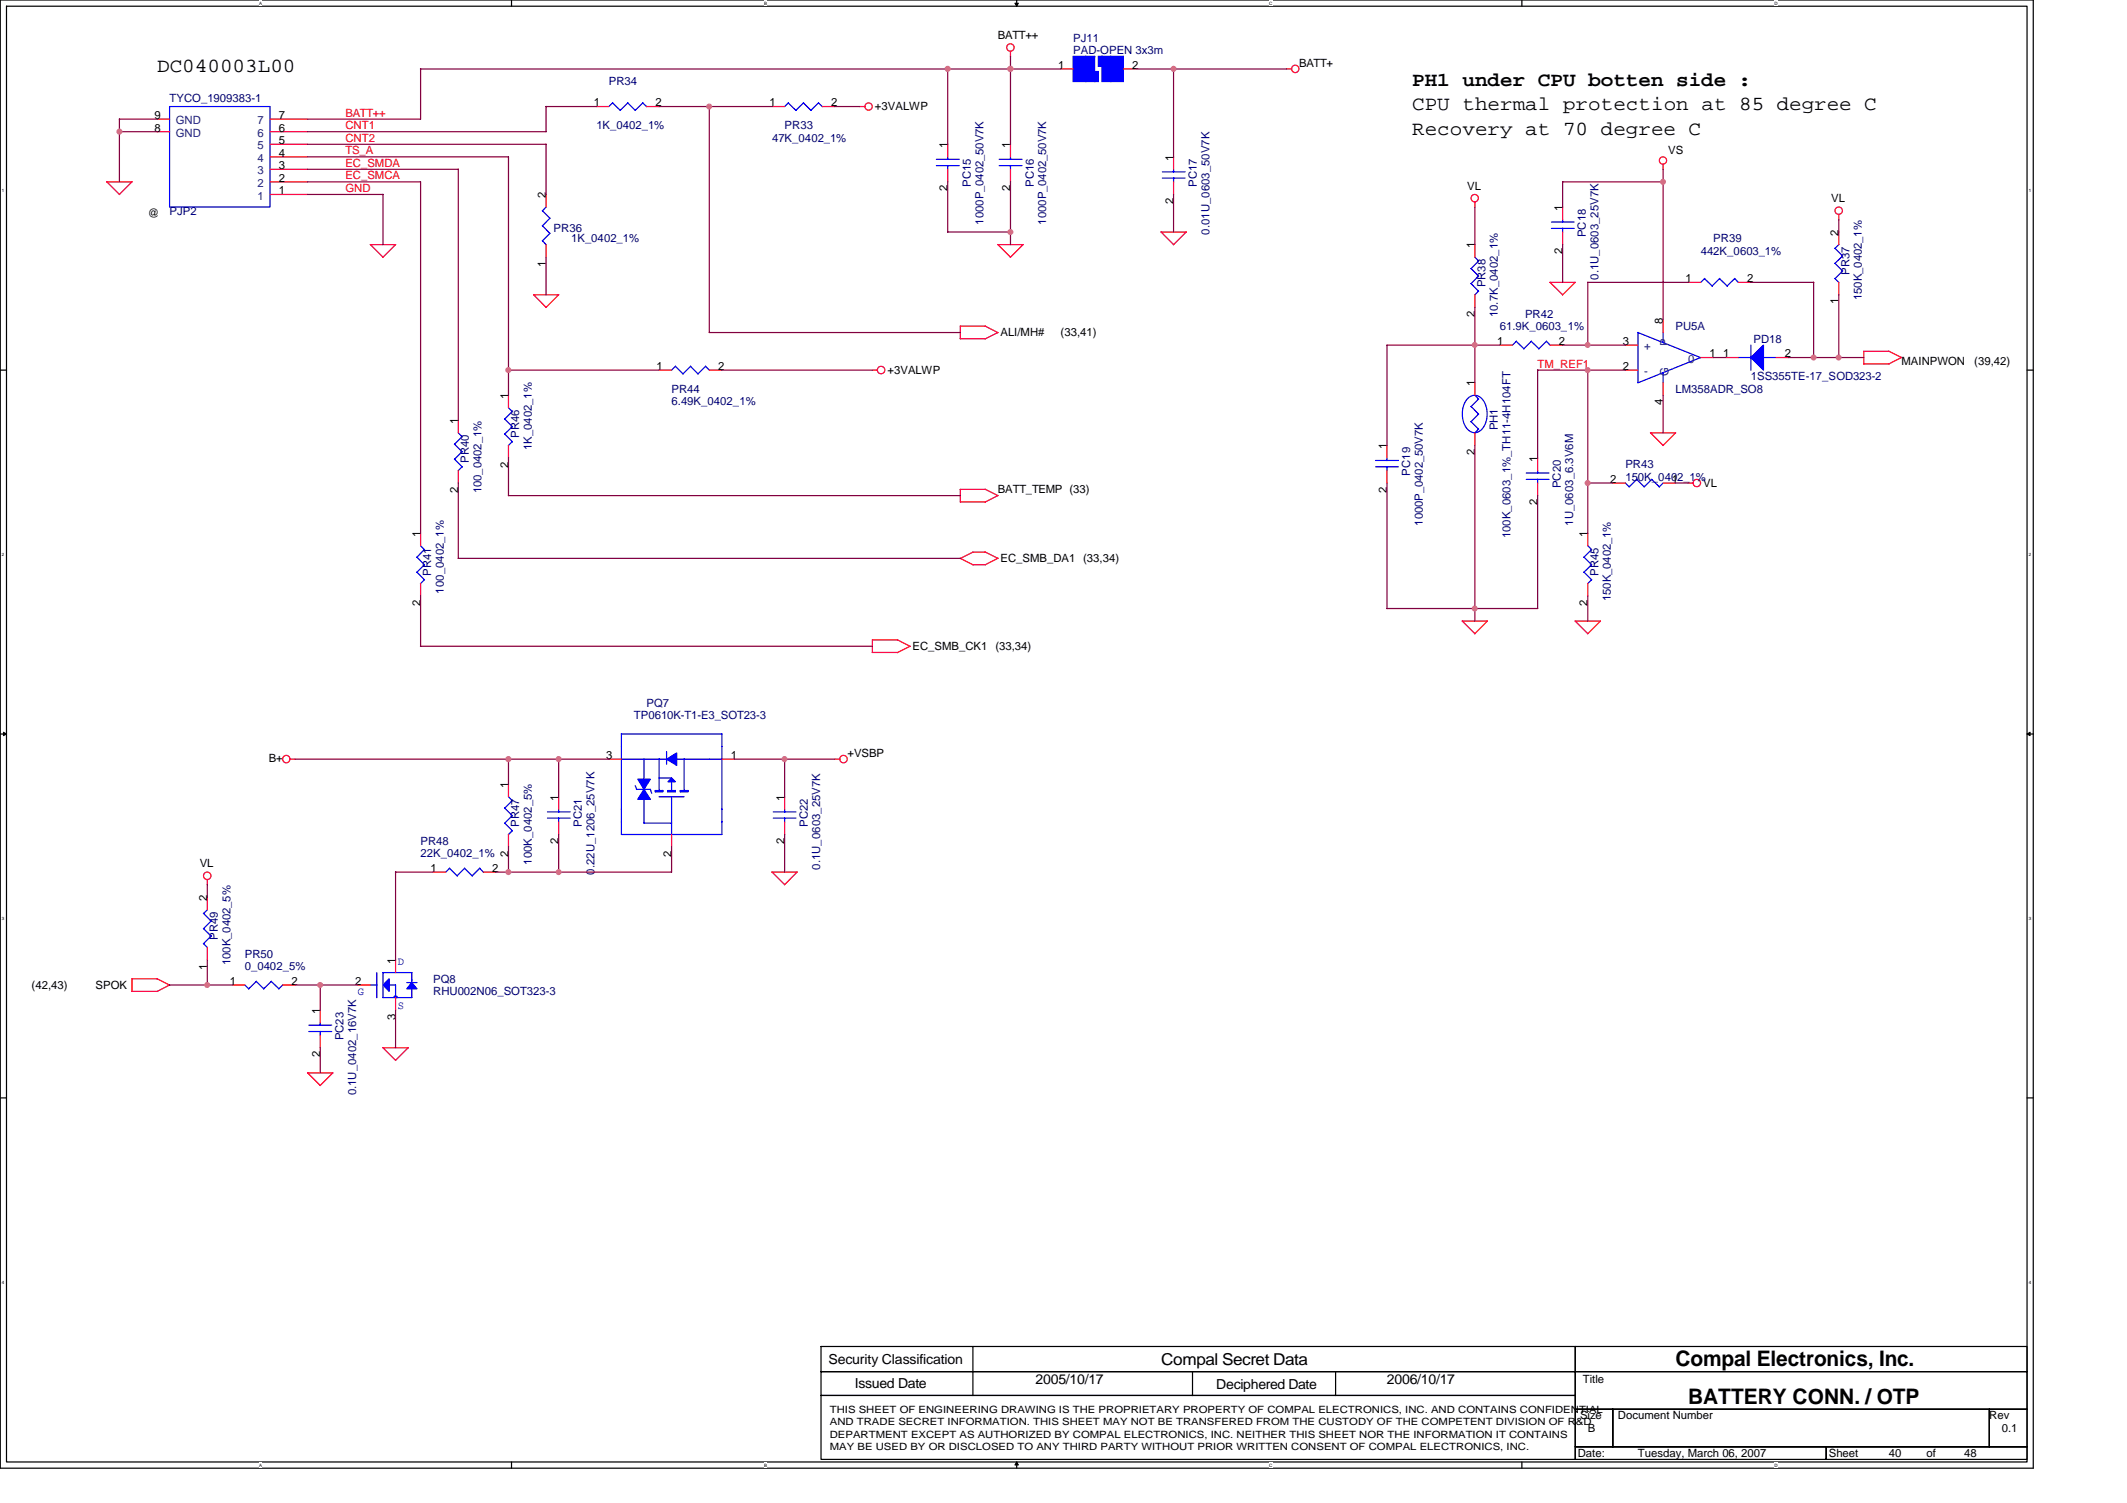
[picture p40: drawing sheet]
<svg xmlns="http://www.w3.org/2000/svg" width="297mm" height="210mm" viewBox="0 0 297 210" stroke-linecap="round" stroke-linejoin="round" font-family="sans-serif">
<defs><g id="words">
<g font-size="3">
<text x="234" y="190.8">Compal Electronics, Inc.</text>
<text x="235.8" y="196.1">BATTERY CONN. / OTP</text>
</g>
<g font-size="2.8">
<text x="21.9" y="10.1">DC040003L00</text>
<text x="197.2" y="12">PH1 under CPU botten side :</text>
<text x="197.2" y="15.4">CPU thermal protection at 85 degree C</text>
<text x="197.2" y="18.9">Recovery at 70 degree C</text>
</g>
<text font-size="2.3" x="162.2" y="190.6">Compal Secret Data</text>
<g font-size="1.9">
<text x="115.7" y="190.5">Security Classification</text>
<text x="119.4" y="193.8">Issued Date</text>
<text x="144.6" y="193.3">2005/10/17</text>
<text x="169.9" y="194">Deciphered Date</text>
<text x="193.7" y="193.3">2006/10/17</text>
</g>
<g font-size="1.6">
<text x="139.4" y="5.4">BATT++</text>
<text x="147.8" y="9.6">1</text>
<text x="158.1" y="9.6">2</text>
<text x="181.4" y="9.3">BATT+</text>
<text x="21.6" y="16.6">9</text>
<text x="38.9" y="16.6">7</text>
<text x="82.9" y="14.9">1</text>
<text x="91.5" y="14.9">2</text>
<text x="107.5" y="14.9">1</text>
<text x="116.1" y="14.9">2</text>
<text x="122.2" y="15.4">+3VALWP</text>
<text x="21.6" y="18.4">8</text>
<text x="38.9" y="23.6">3</text>
<text x="38.9" y="21.9">4</text>
<text x="38.9" y="20.1">5</text>
<text x="38.9" y="18.4">6</text>
<text x="132.3" y="20.7" transform="rotate(-90 132.3 20.7)">1</text>
<text x="141.1" y="20.7" transform="rotate(-90 141.1 20.7)">1</text>
<text x="163.9" y="22.4" transform="rotate(-90 163.9 22.4)">1</text>
<text x="233" y="21.6">VS</text>
<text x="38.9" y="27.1">1</text>
<text x="38.9" y="25.4">2</text>
<text x="76.2" y="27.7" transform="rotate(-90 76.2 27.7)">2</text>
<text x="132.3" y="26.7" transform="rotate(-90 132.3 26.7)">2</text>
<text x="141.1" y="26.7" transform="rotate(-90 141.1 26.7)">2</text>
<text x="163.9" y="28.5" transform="rotate(-90 163.9 28.5)">2</text>
<text x="204.9" y="26.5">VL</text>
<text x="218.2" y="29.4" transform="rotate(-90 218.2 29.4)">1</text>
<text x="255.7" y="28.2">VL</text>
<text x="20.6" y="30.3">@</text>
<text x="205.9" y="34.7" transform="rotate(-90 205.9 34.7)">1</text>
<text x="218.2" y="35.5" transform="rotate(-90 218.2 35.5)">2</text>
<text x="256.8" y="32.9" transform="rotate(-90 256.8 32.9)">2</text>
<text x="76.2" y="37.3" transform="rotate(-90 76.2 37.3)">1</text>
<text x="235.4" y="39.4">1</text>
<text x="244" y="39.4">2</text>
<text x="139.7" y="47">ALI/MH#</text>
<text x="148.1" y="47">(33,41)</text>
<text x="205.9" y="44.3" transform="rotate(-90 205.9 44.3)">2</text>
<text x="232.2" y="45.2" transform="rotate(-90 232.2 45.2)">8</text>
<text x="256.8" y="42.5" transform="rotate(-90 256.8 42.5)">1</text>
<text x="91.7" y="51.7">1</text>
<text x="100.3" y="51.7">2</text>
<text x="123.9" y="52.2">+3VALWP</text>
<text x="205.9" y="54" transform="rotate(-90 205.9 54)">1</text>
<text x="209.1" y="48.2">1</text>
<text x="217.7" y="48.2">2</text>
<text x="226.6" y="48.2">3</text>
<text x="226.6" y="51.7">2</text>
<text x="238.7" y="49.9">1</text>
<text x="240.6" y="49.9">1</text>
<text x="249.3" y="49.9">2</text>
<text x="265.6" y="51">MAINPWON</text>
<text x="275.7" y="51">(39,42)</text>
<text x="64" y="59.2" transform="rotate(-90 64 59.2)">1</text>
<text x="71" y="55.7" transform="rotate(-90 71 55.7)">1</text>
<text x="232.2" y="56.5" transform="rotate(-90 232.2 56.5)">4</text>
<text x="71" y="65.3" transform="rotate(-90 71 65.3)">2</text>
<text x="193.7" y="62.7" transform="rotate(-90 193.7 62.7)">1</text>
<text x="205.9" y="63.5" transform="rotate(-90 205.9 63.5)">2</text>
<text x="214.7" y="64.5" transform="rotate(-90 214.7 64.5)">1</text>
<text x="64" y="68.8" transform="rotate(-90 64 68.8)">2</text>
<text x="139.4" y="68.9">BATT_TEMP (33)</text>
<text x="193.7" y="68.8" transform="rotate(-90 193.7 68.8)">2</text>
<text x="214.7" y="70.5" transform="rotate(-90 214.7 70.5)">2</text>
<text x="224.9" y="67.4">2</text>
<text x="233.5" y="67.4">1</text>
<text x="237.9" y="68">VL</text>
<text x="58.7" y="75" transform="rotate(-90 58.7 75)">1</text>
<text x="221.7" y="75" transform="rotate(-90 221.7 75)">1</text>
<text x="139.7" y="78.5">EC_SMB_DA1 (33,34)</text>
<text x="58.7" y="84.6" transform="rotate(-90 58.7 84.6)">2</text>
<text x="221.7" y="84.6" transform="rotate(-90 221.7 84.6)">2</text>
<text x="127.4" y="90.8">EC_SMB_CK1</text>
<text x="139" y="90.8">(33,34)</text>
<text x="37.5" y="106.4">B+</text>
<text x="84.7" y="106">3</text>
<text x="102" y="106">1</text>
<text x="118.3" y="105.7">+VSBP</text>
<text x="71" y="110" transform="rotate(-90 71 110)">1</text>
<text x="78" y="111.8" transform="rotate(-90 78 111.8)">1</text>
<text x="109.6" y="111.8" transform="rotate(-90 109.6 111.8)">1</text>
<text x="71" y="119.6" transform="rotate(-90 71 119.6)">2</text>
<text x="78" y="117.9" transform="rotate(-90 78 117.9)">2</text>
<text x="93.8" y="119.6" transform="rotate(-90 93.8 119.6)">2</text>
<text x="109.6" y="117.9" transform="rotate(-90 109.6 117.9)">2</text>
<text x="27.9" y="121.1">VL</text>
<text x="28.9" y="125.8" transform="rotate(-90 28.9 125.8)">2</text>
<text x="60.1" y="121.8">1</text>
<text x="68.7" y="121.8">2</text>
<text x="28.9" y="135.4" transform="rotate(-90 28.9 135.4)">1</text>
<text x="32.1" y="137.5">1</text>
<text x="40.7" y="137.5">2</text>
<text x="49.6" y="137.5">2</text>
<text x="55.2" y="134.6" transform="rotate(-90 55.2 134.6)">1</text>
<text x="4.4" y="138.1">(42,43)</text>
<text x="13.4" y="138.1">SPOK</text>
<text x="44.7" y="141.6" transform="rotate(-90 44.7 141.6)">1</text>
<text x="55.2" y="142.4" transform="rotate(-90 55.2 142.4)">3</text>
<text x="44.7" y="147.7" transform="rotate(-90 44.7 147.7)">2</text>
<text x="221" y="193.1">Title</text>
<text x="220.3" y="203.5">Date:</text>
<text x="220.7" y="198.2">Size</text>
<text x="221.7" y="200">B</text>
<text x="226" y="198.2">Document Number</text>
<text x="228.7" y="203.5">Tuesday, March 06, 2007</text>
<text x="255.4" y="203.5">Sheet</text>
<text x="263.8" y="203.5">40</text>
<text x="269" y="203.5">of</text>
<text x="274.3" y="203.5">48</text>
<text x="277.8" y="198.2">Rev</text>
<text x="279.6" y="200">0.1</text>
</g>
<g font-size="1.6" fill="#000080">
<text x="149.9" y="5.8">PJ11</text>
<text x="85" y="11.9">PR34</text>
<text x="149.9" y="7.5">PAD-OPEN 3x3m</text>
<text x="23.7" y="14.2">TYCO_1909383-1</text>
<text x="83.3" y="18.1">1K_0402_1%</text>
<text x="107.8" y="19.8">47K_0402_1%</text>
<text x="109.6" y="18.1">PR33</text>
<text x="23.7" y="30">PJP2</text>
<text x="135.6" y="26.1" transform="rotate(-90 135.6 26.1)">PC15</text>
<text x="144.4" y="26.1" transform="rotate(-90 144.4 26.1)">PC16</text>
<text x="167.1" y="26.1" transform="rotate(-90 167.1 26.1)">PC17</text>
<text x="77.3" y="32.4">PR36</text>
<text x="79.8" y="33.8">1K_0402_1%</text>
<text x="137.3" y="31.4" transform="rotate(-90 137.3 31.4)">1000P_0402_50V7K</text>
<text x="146.1" y="31.4" transform="rotate(-90 146.1 31.4)">1000P_0402_50V7K</text>
<text x="168.9" y="32.8" transform="rotate(-90 168.9 32.8)">0.01U_0603_50V7K</text>
<text x="221.5" y="33.1" transform="rotate(-90 221.5 33.1)">PC18</text>
<text x="237.5" y="35.6">442K_0603_1%</text>
<text x="239.3" y="33.8">PR39</text>
<text x="207.5" y="40.1" transform="rotate(-90 207.5 40.1)">PR38</text>
<text x="223.2" y="39.1" transform="rotate(-90 223.2 39.1)">0.1U_0603_25V7K</text>
<text x="258.3" y="38.4" transform="rotate(-90 258.3 38.4)">PR37</text>
<text x="260" y="41.9" transform="rotate(-90 260 41.9)">150K_0402_1%</text>
<text x="209.2" y="44.3" transform="rotate(-90 209.2 44.3)">10.7K_0402_1%</text>
<text x="209.5" y="46.1">61.9K_0603_1%</text>
<text x="213" y="44.3">PR42</text>
<text x="234" y="46.1">PU5A</text>
<text x="244.9" y="47.9">PD18</text>
<text x="244.5" y="53.1">1SS355TE-17_SOD323-2</text>
<text x="93.8" y="54.9">PR44</text>
<text x="93.8" y="56.6">6.49K_0402_1%</text>
<text x="234" y="54.9">LM358ADR_SO8</text>
<text x="65.5" y="64.7" transform="rotate(-90 65.5 64.7)">PR40</text>
<text x="72.5" y="61.2" transform="rotate(-90 72.5 61.2)">PR46</text>
<text x="74.2" y="62.9" transform="rotate(-90 74.2 62.9)">1K_0402_1%</text>
<text x="209.2" y="60.1" transform="rotate(-90 209.2 60.1)">PH1</text>
<text x="227" y="65.4">PR43</text>
<text x="67.2" y="68.9" transform="rotate(-90 67.2 68.9)">100_0402_1%</text>
<text x="196.9" y="66.4" transform="rotate(-90 196.9 66.4)">PC19</text>
<text x="217.9" y="68.2" transform="rotate(-90 217.9 68.2)">PC20</text>
<text x="227" y="67.1">150K_0402_1%</text>
<text x="198.7" y="73.4" transform="rotate(-90 198.7 73.4)">1000P_0402_50V7K</text>
<text x="210.9" y="75.2" transform="rotate(-90 210.9 75.2)">100K_0603_1%_TH11-4H104FT</text>
<text x="219.7" y="73.4" transform="rotate(-90 219.7 73.4)">1U_0603_6.3V6M</text>
<text x="60.2" y="80.4" transform="rotate(-90 60.2 80.4)">PR41</text>
<text x="62" y="82.9" transform="rotate(-90 62 82.9)">100_0402_1%</text>
<text x="223.2" y="80.4" transform="rotate(-90 223.2 80.4)">PR45</text>
<text x="225" y="83.9" transform="rotate(-90 225 83.9)">150K_0402_1%</text>
<text x="88.5" y="100.4">TP0610K-T1-E3_SOT23-3</text>
<text x="90.3" y="98.7">PQ7</text>
<text x="58.7" y="118">PR48</text>
<text x="58.7" y="119.7">22K_0402_1%</text>
<text x="72.5" y="115.5" transform="rotate(-90 72.5 115.5)">PR47</text>
<text x="81.3" y="115.5" transform="rotate(-90 81.3 115.5)">PC21</text>
<text x="112.8" y="115.5" transform="rotate(-90 112.8 115.5)">PC22</text>
<text x="74.2" y="120.8" transform="rotate(-90 74.2 120.8)">100K_0402_5%</text>
<text x="83" y="122.2" transform="rotate(-90 83 122.2)">0.22U_1206_25V7K</text>
<text x="114.6" y="121.5" transform="rotate(-90 114.6 121.5)">0.1U_0603_25V7K</text>
<text x="30.4" y="131.3" transform="rotate(-90 30.4 131.3)">PR49</text>
<text x="32.2" y="134.8" transform="rotate(-90 32.2 134.8)">100K_0402_5%</text>
<text x="34.2" y="133.7">PR50</text>
<text x="34.2" y="135.5">0_0402_5%</text>
<text x="60.5" y="137.2">PQ8</text>
<text x="60.5" y="139">RHU002N06_SOT323-3</text>
<text x="48" y="145.3" transform="rotate(-90 48 145.3)">PC23</text>
<text x="49.7" y="153" transform="rotate(-90 49.7 153)">0.1U_0402_16V7K</text>
</g>
<g font-size="1.6" fill="#004080">
<text x="24.5" y="17.4">GND</text>
<text x="36" y="17.4">7</text>
<text x="24.5" y="19.1">GND</text>
<text x="36" y="22.6">4</text>
<text x="36" y="20.9">5</text>
<text x="36" y="19.1">6</text>
<text x="36" y="27.9">1</text>
<text x="36" y="24.4">3</text>
<text x="36" y="26.1">2</text>
<text x="229.6" y="48.9">+</text>
<text x="229.6" y="52.4">-</text>
<text x="233" y="52.6" transform="rotate(-90 233 52.6)">G</text>
<text x="233" y="48.4" transform="rotate(-90 233 48.4)">P</text>
<text x="235.8" y="50.7">0</text>
</g>
<g font-size="1.6" fill="#f00">
<text x="48.2" y="16.3">BATT++</text>
<text x="48.2" y="23.3">EC_SMDA</text>
<text x="48.2" y="19.8">CNT2</text>
<text x="48.2" y="21.6">TS_A</text>
<text x="48.2" y="18.1">CNT1</text>
<text x="48.2" y="25.1">EC_SMCA</text>
<text x="48.2" y="26.8">GND</text>
<text x="214.7" y="51.4">TM_REF1</text>
</g>
<g font-size="1.6" fill="#00f">
<text x="55.6" y="134.8">D</text>
<text x="50" y="139">G</text>
<text x="55.6" y="140.9">S</text>
</g>
<g font-size="1.4">
<text x="115.9" y="197.4">THIS SHEET OF ENGINEERING DRAWING IS THE PROPRIETARY PROPERTY OF COMPAL ELECTRONICS, INC. AND CONTAINS CONFIDENTIAL</text>
<text x="115.9" y="199.1">AND TRADE SECRET INFORMATION. THIS SHEET MAY NOT BE TRANSFERED FROM THE CUSTODY OF THE COMPETENT DIVISION OF R&amp;D</text>
<text x="115.9" y="200.8">DEPARTMENT EXCEPT AS AUTHORIZED BY COMPAL ELECTRONICS, INC. NEITHER THIS SHEET NOR THE INFORMATION IT CONTAINS</text>
<text x="115.9" y="202.5">MAY BE USED BY OR DISCLOSED TO ANY THIRD PARTY WITHOUT PRIOR WRITTEN CONSENT OF COMPAL ELECTRONICS, INC.</text>
</g>
<g font-size=".6">
<text x="36.2" y=".7">A</text>
<text x="106.7" y=".7">B</text>
<text x="177.2" y=".7">C</text>
<text x="247.8" y=".7">D</text>
<text x=".3" y="26.8">1</text>
<text x="283.3" y="26.8">1</text>
<text x=".3" y="77.7">2</text>
<text x="283.3" y="77.7">2</text>
<text x=".3" y="128.5">3</text>
<text x="283.3" y="128.5">3</text>
<text x=".3" y="179.3">4</text>
<text x="283.3" y="179.3">4</text>
<text x="36.2" y="204.9">A</text>
<text x="106.7" y="204.9">B</text>
<text x="177.2" y="204.9">C</text>
<text x="247.8" y="204.9">D</text>
</g>
</g></defs>
<path d="M0 0h283.9v205h-283.9zM.9 .9h282.2v203.3h-282.2z" fill="none" stroke="#000" stroke-width=".17"/>
<g fill="#fff">
<path d="M36.2 .1h.4v.7h-.4z"/>
<path d="M36.2 204.3h.4v.7h-.4z"/>
</g>
<path d="M71.4 0v.9M71.4 204.2v.8" fill="none" stroke="#000" stroke-width=".17"/>
<g fill="#fff">
<path d="M106.7 .1h.4v.7h-.4z"/>
<path d="M106.7 204.3h.4v.7h-.4z"/>
</g>
<path d="M142 0v.9M142 204.2v.8" fill="none" stroke="#000" stroke-width=".17"/>
<path d="M141.7 .4h.5l-.2 .5zM142 204.2l.2 .4h-.5z" fill="#000" stroke="#000" stroke-width=".14"/>
<g fill="#fff">
<path d="M177.2 .1h.5v.7h-.5z"/>
<path d="M177.2 204.3h.5v.7h-.5z"/>
</g>
<path d="M212.5 0v.9M212.5 204.2v.8" fill="none" stroke="#000" stroke-width=".17"/>
<g fill="#fff">
<path d="M247.8 .1h.4v.7h-.4z"/>
<path d="M247.8 204.3h.4v.7h-.4z"/>
<path d="M.3 26.3h.3v.7h-.3z"/>
<path d="M283.3 26.3h.4v.7h-.4z"/>
<path d="M.3 77.1h.3v.7h-.3z"/>
<path d="M283.3 77.1h.4v.7h-.4z"/>
</g>
<path d="M0 51.7h.9M283.1 51.7h.8" fill="none" stroke="#000" stroke-width=".17"/>
<g fill="#fff">
<path d="M.3 127.9h.3v.7h-.3z"/>
<path d="M283.3 127.9h.4v.7h-.4z"/>
</g>
<path d="M0 102.5h.9M283.1 102.5h.8" fill="none" stroke="#000" stroke-width=".17"/>
<path d="M.5 102.3l.4 .2-.4 .2zM283.1 102.5l.4-.2v.4z" fill="#000" stroke="#000" stroke-width=".14"/>
<g fill="#fff">
<path d="M.3 178.7h.3v.7h-.3z"/>
<path d="M283.3 178.7h.4v.7h-.4z"/>
</g>
<g fill="none" stroke="#000" stroke-width=".17">
<path d="M0 153.3h.9M283.1 153.3h.8M114.7 188h105.3v3.6h-105.3zM114.7 191.6h105.3v3.3h-105.3zM114.7 194.9h105.3v8.9h-105.3zM135.9 188v6.9M166.5 191.6v3.3M186.5 191.6v3.3M220 188h63.1v3.6h-63.1zM220 191.6h63.1v5.2h-63.1zM220 196.8h5.2v5.3h-5.2zM225.2 196.8h52.6v5.3h-52.6z"/>
<path d="M277.8 196.8h5.3v5.3h-5.3zM220 202.1h35v1.7h-35zM255 202.1h28.1v1.7h-28.1z"/>
</g>
<g fill="none" stroke="#f00" stroke-width=".17">
<path d="M21.9 18.4h1.8M21.9 16.6h1.8M37.7 18.4h5.3M37.7 16.6h5.3M83.3 14.9h1.7M90.3 14.9h1.8M107.8 14.9h1.8M114.8 14.9h1.8M120.1 14.9h.7M141.1 7.2v.7M148.1 9.6h1.8M156.9 9.6h1.7"/>
<path d="M179.7 9.6h.7M18.5 25.4l-1.8 1.8-1.8-1.8h3.5M37.7 25.4h5.3M37.7 27.2h5.3M37.7 23.6h5.3M37.7 21.9h5.3M37.7 20.2h5.3M51.7 34.1l1.8 1.8M51.7 34.2h3.6M55.2 34.2l-1.7 1.7M76.3 27.2v1.7M76.3 34.2v1.7"/>
<path d="M132.4 20.2v1.7M132.4 23.6v1.8M139.3 34.1l1.8 1.8M139.4 34.2h3.5M141.1 20.2v1.7M141.1 23.6v1.8M142.9 34.2l-1.8 1.7M162.1 32.4l1.8 1.8 1.8-1.8h-3.5M163.9 21.9v1.7M163.9 25.4v1.8M206 28.2v.7M206 34.2v1.7"/>
<path d="M218.2 28.9v1.8M218.2 32.4v1.8M232.3 22.9v.8M235.8 39.4h1.7M242.8 39.4h1.7M256.8 30v.7M256.8 32.4v1.8M256.8 39.4v1.8M64 58.7v1.8M71 55.2v1.8M74.5 41.1l1.7 1.8 1.8-1.7h-3.5M92.1 51.7h1.7"/>
<path d="M99.1 51.7h1.7M121.8 51.7h.7M134.1 45.6h3.5M134.1 45.5v1.8h3.5M137.6 45.6l1.8 .9M139.4 46.4l-1.8 .9M206 41.2v1.7M206 53.4v1.8M209.5 48.2h1.7M216.5 48.2h1.7M218.2 41.2l-1.7-1.8h3.5l-1.8 1.8M227 51.7h1.7"/>
<path d="M227 48.2h1.7M232.3 44.7v1.7M232.3 53.4v1.8M237.5 49.9h1.8M241 49.9h1.8M248 49.9h1.8M263.8 49l1.8 .9M263.8 49.1h-3.5v1.7h3.5l1.8-.9M58.7 74.5v1.7M64 65.7v1.8M71 62.2v1.8M134.1 70.1h3.5"/>
<path d="M135.8 77.1h1.8M135.9 77.1l-1.8 .9 1.8 .9M135.9 78.9h1.7M137.6 77.1l1.8 .9M137.6 68.3l1.8 .9M137.6 68.3h-3.5v1.8M139.4 78l-1.8 .9M139.4 69.2l-1.8 .9M193.7 62.2v1.8M193.7 65.7v1.8M206 60.5v1.7M214.7 64v1.7"/>
<path d="M214.7 67.5v1.7M221.7 74.5v1.7M225.2 67.5h1.8M230.5 60.4l1.8 1.8M230.5 60.5h3.5M232.3 67.5h1.7M234 60.5l-1.8 1.7M235.7 67.5h.7M58.7 81.5v1.7M121.8 91.1h3.5M121.8 89.4h3.6M121.8 89.3v1.8"/>
<path d="M125.3 89.4l1.8 .9M127.1 90.3l-1.8 .8M207.7 86.7l-1.8 1.8M207.7 86.7h-3.5l1.8 1.8M220 86.7l1.7 1.8 1.8-1.8h-3.5M221.7 81.5v1.7M40.5 106h.7M71 109.5v1.8M71 116.5v1.8M78 111.3v1.7M78 114.8v1.7M85 106h1.8"/>
<path d="M93.8 116.5v1.8M100.8 106h1.7M109.6 111.3v1.7M109.6 114.8v1.7M116.6 106h.7M18.4 138.5h3.5M23.7 137.6l-1.8 .9M23.7 137.6l-1.7-.9h-3.6v1.8M29 122.9v.7M29 125.3v1.8M29 132.3v1.8M32.4 137.6h1.8"/>
<path d="M39.5 137.6h1.7M50 137.6h1.7M55.2 134.1v1.7M55.2 139.3v1.8M60.5 121.8h1.7M67.5 121.8h1.8M111.3 121.8l-1.7 1.8M111.3 121.8h-3.5l1.8 1.7M42.9 149.8l1.8 1.8M43 149.8h3.5M44.7 141.1v1.7M44.7 144.6v1.7"/>
<path d="M46.5 149.8l-1.8 1.8M53.5 146.3l1.7 1.8M53.5 146.3h3.5l-1.8 1.8"/>
<circle cx="121.3" cy="14.9" r=".51"/>
<circle cx="141.1" cy="6.6" r=".52"/>
<circle cx="180.9" cy="9.6" r=".52"/>
<circle cx="205.9" cy="27.7" r=".52"/>
<circle cx="232.2" cy="22.4" r=".51"/>
<circle cx="256.8" cy="29.4" r=".52"/>
<circle cx="123" cy="51.7" r=".52"/>
<circle cx="237" cy="67.5" r=".52"/>
<circle cx="40" cy="106" r=".52"/>
<circle cx="117.8" cy="106" r=".52"/>
<circle cx="28.9" cy="122.3" r=".52"/>
</g>
<g fill="none" stroke="#00f" stroke-width=".17">
<path d="M23.7 14.9h14v14h-14zM85.6 14.4l1 1M85.6 14.4l-.6 .5M87.7 14.4l1 1M87.7 14.4l-1.1 1M89.8 14.4l.5 .5M89.8 14.4l-1.1 1M110.1 14.4l1.1 1M110.1 14.4l-.5 .5M112.2 14.4l1.1 1M112.2 14.4l-1.1 1M114.3 14.4l.5 .5"/>
<path d="M114.3 14.4l-1.1 1M75.7 33.6l.6 .6M75.7 31.5l1.1 1.1M75.7 29.4l1.1 1.1M76.3 28.9l-.5 .5M76.8 32.6l-1 1M76.8 30.5l-1 1M130.8 23.1h3.2M130.8 22.2h3.2M132.4 21.9v.4M132.4 23.1v.5M139.5 23.1h3.2"/>
<path d="M139.5 22.2h3.2M141.1 21.9v.4M141.1 23.1v.5M162.3 24.9h3.2M162.3 24h3.2M163.9 23.6v.4M163.9 24.8v.6M205.4 37.5l1.1 1.1M205.4 39.6l1.1 1.1M206 35.9l.5 .6M206.5 36.4l-1.1 1.1M206.5 38.5l-1.1 1.1"/>
<path d="M216.7 31.9h3.1M216.7 31h3.1M218.2 30.7v.3M218.2 31.9v.5M238 38.9l1.1 1.1M238.1 38.9l-.6 .5M240.1 38.9l1.1 1.1M240.2 38.9l-1.1 1M242.8 39.5l-.5-.6-1.1 1M256.2 38.9l.6 .5M256.2 36.8l1.1 1M256.2 34.7l1.1 1.1"/>
<path d="M256.8 34.1l-.5 .6M257.3 37.8l-1 1.1M257.3 35.7l-1 1.1M70.5 58.5l1.1 1.1M71 57l.6 .5M71.5 57.5l-1 1M71.5 59.6l-1 1M94.3 51.1l-.5 .6M96.5 51.1l-1.1 1.1-1.1-1M98.5 51.2l.6 .5M98.5 51.1l-1 1.1-1.1-1M205.1 55.6a1.33 1.33 0 0 1 2.1 .4 3.5 3.5 0 0 1-.4 4.1 1.32 1.32 0 0 1-2.1-.4 3.5 3.5 0 0 1 .4-4.1z"/>
<path d="M205.4 56.8l1.1 1M206 55.2l.5 .6M206.5 55.7l-1.1 1.1M206.5 57.8l-1.1 1.1 1.1 1M206.5 59.9l-.6 .6M206.5 40.7l-.6 .5M211.7 47.7l1.1 1M211.8 47.6l-.6 .6M213.8 47.7l1.1 1M213.9 47.6l-1.1 1.1M216.5 48.2l-.5-.6-1.1 1.1M232.3 46.4v1.5"/>
<path d="M232.3 52v1.4M237.5 49.9l-8.8 3.6M237.5 50l-8.8-3.6v7M242.7 49.9h1.8M244.5 48.2v3.5M246.2 49.9h1.8M58.2 77.8l1.1 1.1M58.2 79.9l1.1 1.1M58.7 76.2l.6 .6M59.3 76.8l-1.1 1M59.3 78.9l-1.1 1M63.5 62l1.1 1.1"/>
<path d="M63.5 64.1l1.1 1.1M64 60.5l.6 .5M64.5 61l-1 1.1M64.5 63.1l-1 1.1M64.5 65.2l-.5 .5M70.5 60.6l1.1 1.1M71.5 61.7l-.5 .5M192.1 65.2h3.2M192.1 64.3h3.2M193.7 64v.3M193.7 65.2v.5M213.1 67h3.2"/>
<path d="M213.1 66.1h3.2M214.7 65.7v.4M214.7 66.9v.6M221.2 77.8l1.1 1.1M221.2 79.9l1.1 1.1M221.7 76.2l.6 .6M222.3 76.8l-1.1 1M222.3 78.9l-1.1 1M227 67.4l.5 .6M228.6 66.9l1 1.1M228.6 67l-1.1 1M230.6 66.9l1.1 1.1"/>
<path d="M230.7 67l-1.1 1M232.3 67.5l-.6 .5M59.3 81l-.6 .5M222.3 81l-.6 .5M70.5 112.9l1.1 1M70.5 115l1.1 1M71 111.3l.6 .5M71.5 111.8l-1 1.1M71.5 113.9l-1 1.1M71.5 116l-.5 .6M76.5 114.3h3.1M76.5 113.4h3.1"/>
<path d="M78 113v.4M78 114.2v.6M86.8 106h6.3M86.8 102.5v14h14v-14h-14M88.7 109.7l.2 .6M88.9 110.2h1.9l.2 .6M89.9 106v2.8M89.9 111.6v3.4h3.9M91.5 110.6h1.1v-.2h-1.1v.2M92 111.3h3.5M92 108.6h1.8M92.1 106v4.4"/>
<path d="M93.1 105v1.7M93.3 110.4h1v.2h-1M93.3 110.4v.2M93.8 109.2v1.2M93.8 111.3v5.2M94.5 106h6.3M95 110.6h1.1v-.2h-1.1v.2M95.5 106v4.4M108 114.3h3.2M108 113.4h3.2M109.6 113v.4M109.6 114.2v.6"/>
<path d="M28.4 131.8l.6 .5M28.4 129.7l1.1 1M28.4 127.6l1.1 1M29 127l-.6 .6M29.5 130.7l-1.1 1.1M29.5 128.6l-1.1 1.1M34.2 137.6l.6 .5M35.8 137.1l1 1M35.8 137l-1.1 1.1M37.9 137.1l1.1 1M37.9 137l-1.1 1.1M39.5 137.5l-.6 .6"/>
<path d="M51.7 137.6h.9M52.6 135.8v3.5M53.5 135.8h4M53.5 135.8v3.5M53.5 139.3h4M54.3 137.6l.9-.1v1.8M55.1 139.1v.2M55.1 139.1h.3M55.4 139.1v.2M56.8 137.2h1.4M57.5 135.8v1.4M57.5 138.1v1.2"/>
<path d="M62.8 121.3l1.1 1M62.8 121.2l-.6 .6M64.9 121.3l1.1 1M64.9 121.2l-1.1 1.1M67.5 121.8l-.5-.6-1.1 1.1M43.1 144.1h3.2M43.1 143.2h3.2M44.7 142.8v.4M44.7 144v.6"/>
</g>
<g fill="#00f" stroke="#00f" stroke-width=".17">
<path d="M93.1 106l1.4-.8v1.7z" fill-rule="evenodd"/>
<path d="M93.8 108.6l.5 .6h-1z" fill-rule="evenodd"/>
<path d="M89.9 110.2l.9 1.4h-1.7z" fill-rule="evenodd"/>
<path d="M89.1 108.8h1.7l-.9 1.4z" fill-rule="evenodd"/>
<path d="M149.9 7.9v3.5h1.7v-3.5z" fill-rule="evenodd"/>
<path d="M155.1 7.9v3.5h1.8v-3.5z" fill-rule="evenodd"/>
<path d="M151.6 7.9v3.5h1.3v-3.5z" fill-rule="evenodd"/>
<path d="M152.9 10v1.4h.5v-1.4z" fill-rule="evenodd"/>
<path d="M153.4 7.9v1.4h.5v-1.4z" fill-rule="evenodd"/>
<path d="M153.9 7.9v3.5h1.2v-3.5z" fill-rule="evenodd"/>
<path d="M244.5 49.9l1.8-1.7v3.5z" fill-rule="evenodd"/>
<path d="M53.5 137.6l.9-.9v1.8z" fill-rule="evenodd"/>
<path d="M57.5 137.2l.7 .9h-1.4z" fill-rule="evenodd"/>
</g>
<g fill="none" stroke="#800040" stroke-width=".17">
<path d="M16.7 16.6h5.2M16.7 18.4h5.2M16.7 16.6v8.8M43 18.4h33.3M58.7 9.6h89.4M58.7 9.6v7h-15.8M83.3 14.9h-7v3.5M92 14.9h15.8M99.1 14.9v31.5h35M116.6 14.9h3.5M132.4 9.6v10.6M141.1 7.9v12.3"/>
<path d="M158.6 9.6h21.1M163.9 9.6v12.3M42.9 21.9h28.1v33.3M42.9 25.4h15.8M42.9 20.2l33.4-.1v7.1M42.9 23.6h21.1v35.1M42.9 27.2h10.6M53.5 27.1v7.1M58.7 25.4v49.1M76.3 35.9v5.3M132.3 32.4h8.8M132.4 25.4v7"/>
<path d="M141.1 25.4v8.8M163.9 27.1v5.3M206 28.9v5.3M218.2 25.4h14.1M218.2 25.4v3.5M218.2 34.1v5.3M232.3 23.6v21.1M235.8 39.4h-14.1v8.8M244.5 39.4h8.8v10.5M256.8 30.6v1.8M71 51.7h21.1M100.8 51.7h21"/>
<path d="M206 42.9v10.6M209.5 48.2h-15.8v14M214.7 51.7h12.3M214.7 51.7v12.3M218.2 48.2h8.8M221.7 51.7v22.8M232.3 55.2v5.3M239.2 49.9h1.8M249.8 49.9h10.5M256.8 41.1v8.8M64 67.4v10.6h70.1M71 69.2h63.1"/>
<path d="M71 63.9v5.3M193.7 67.5v17.5M206 62.2v24.6M214.7 69.2v15.8h-21M221.7 67.5h3.6M234 67.5h1.8M58.7 83.2v7.1h63.1M221.7 83.2v3.6M41.2 106h43.8M71 106v3.5M71 118.3v3.5M78 106v5.3"/>
<path d="M78 116.5v5.3M93.8 118.3v3.5h-24.6M102.5 106h14.1M109.6 106v5.3M109.6 116.5v5.3M23.7 137.6h8.7M29 123.5v1.8M29 134.1v3.5M41.2 137.6h8.8M44.7 137.5v3.6M60.5 121.8h-5.3v12.3M44.7 146.3v3.5"/>
<path d="M55.2 141.1v5.2"/>
</g>
<g fill="#f0f" stroke="#f0f" stroke-width=".17">
<circle cx="44.7" cy="137.6" r=".35"/>
<circle cx="109.5" cy="106" r=".34"/>
<circle cx="28.9" cy="137.6" r=".34"/>
<circle cx="221.7" cy="48.2" r=".34"/>
<circle cx="221.7" cy="51.7" r=".34"/>
<circle cx="221.7" cy="67.5" r=".34"/>
<circle cx="232.2" cy="25.4" r=".34"/>
<circle cx="78" cy="106" r=".34"/>
<circle cx="71" cy="106" r=".35"/>
<circle cx="205.9" cy="48.2" r=".34"/>
<circle cx="71" cy="121.8" r=".35"/>
<circle cx="78" cy="121.8" r=".34"/>
<circle cx="163.9" cy="9.6" r=".34"/>
<circle cx="205.9" cy="85" r=".34"/>
<circle cx="141.1" cy="32.4" r=".35"/>
<circle cx="141.1" cy="9.6" r=".35"/>
<circle cx="132.3" cy="9.6" r=".35"/>
<circle cx="16.7" cy="18.4" r=".34"/>
<circle cx="99" cy="14.9" r=".34"/>
<circle cx="71" cy="51.7" r=".35"/>
<circle cx="256.8" cy="49.9" r=".34"/>
<circle cx="253.3" cy="49.9" r=".34"/>
</g>
<use href="#words"/>
</svg>
